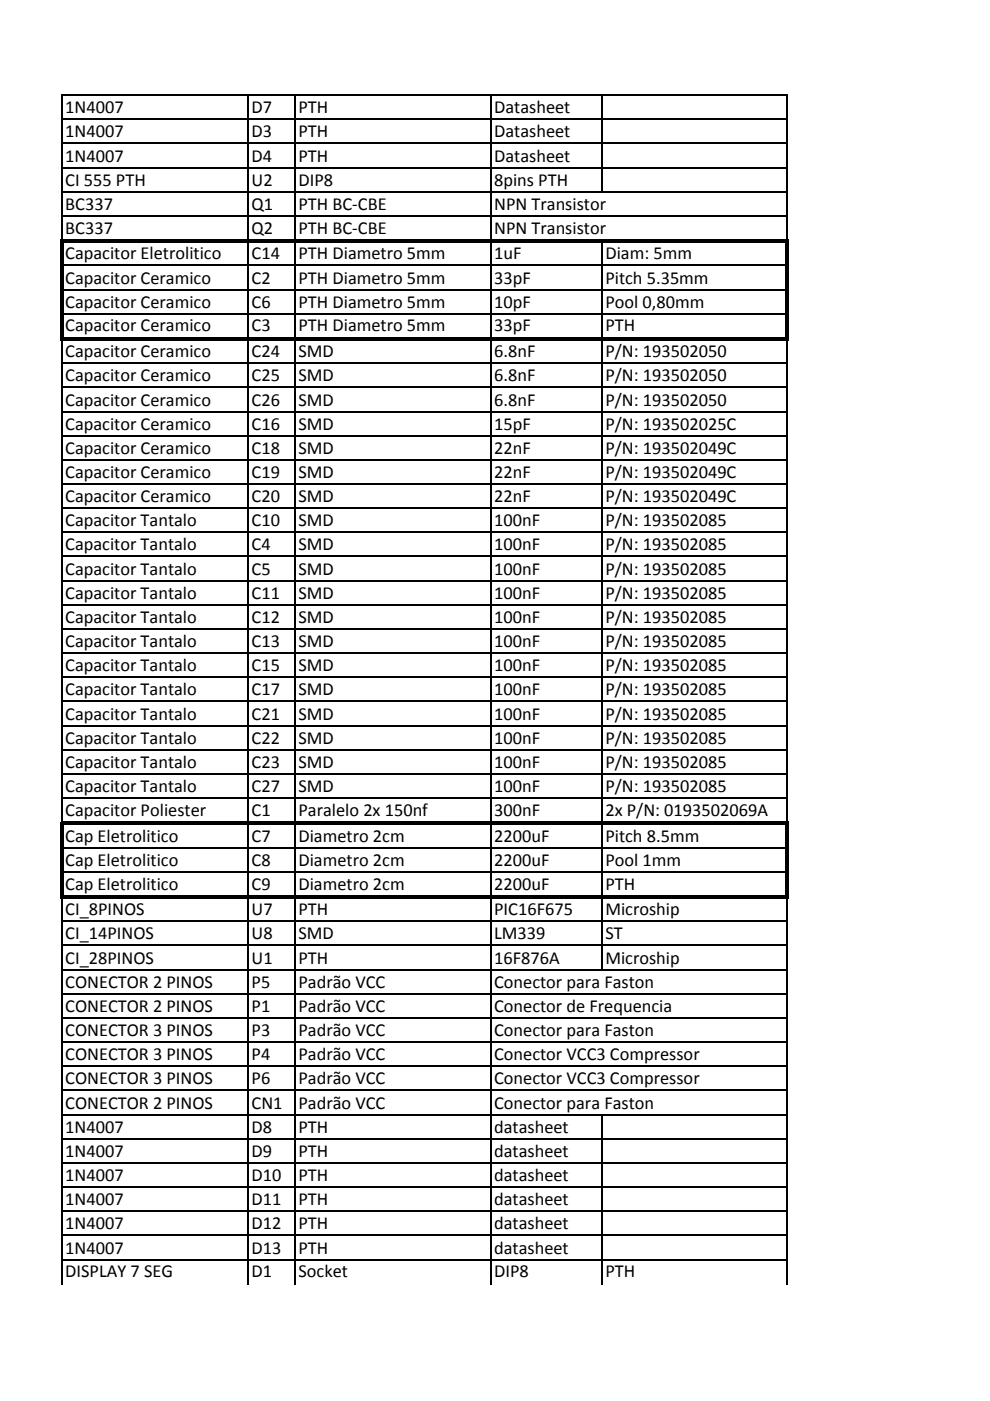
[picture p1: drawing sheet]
<svg xmlns="http://www.w3.org/2000/svg" width="210mm" height="297mm" viewBox="0 0 210 297" stroke-linecap="round" stroke-linejoin="round" font-family="sans-serif">
<defs><g id="words">
<g font-size="3.9">
<text x="13.8" y="24">1N4007</text>
<text x="13.8" y="29.1">1N4007</text>
<text x="53.3" y="24">D7</text>
<text x="53.3" y="29.1">D3</text>
<text x="63.3" y="24">PTH</text>
<text x="63.3" y="29.1">PTH</text>
<text x="104.8" y="24">Datasheet</text>
<text x="104.8" y="29.1">Datasheet</text>
<text x="13.8" y="34.2">1N4007</text>
<text x="53.3" y="34.2">D4</text>
<text x="63.3" y="34.2">PTH</text>
<text x="104.8" y="34.2">Datasheet</text>
<text x="13.8" y="39.4">CI 555 PTH</text>
<text x="53.3" y="39.4">U2</text>
<text x="63.3" y="39.4">DIP8</text>
<text x="104.8" y="39.4">8pins PTH</text>
<text x="13.8" y="44.5">BC337</text>
<text x="53.3" y="44.5">Q1</text>
<text x="63.3" y="44.5">PTH BC-CBE</text>
<text x="104.8" y="44.5">NPN Transistor</text>
<text x="13.8" y="49.5">BC337</text>
<text x="53.3" y="49.5">Q2</text>
<text x="63.3" y="49.5">PTH BC-CBE</text>
<text x="104.8" y="49.5">NPN Transistor</text>
<text x="13.8" y="55">Capacitor Eletrolitico</text>
<text x="53.3" y="55">C14</text>
<text x="63.3" y="55">PTH Diametro 5mm</text>
<text x="104.8" y="55">1uF</text>
<text x="128.4" y="55">Diam: 5mm</text>
<text x="13.8" y="60.1">Capacitor Ceramico</text>
<text x="13.8" y="65.2">Capacitor Ceramico</text>
<text x="53.3" y="60.1">C2</text>
<text x="53.3" y="65.2">C6</text>
<text x="63.3" y="60.1">PTH Diametro 5mm</text>
<text x="63.3" y="65.2">PTH Diametro 5mm</text>
<text x="104.8" y="60.1">33pF</text>
<text x="104.8" y="65.2">10pF</text>
<text x="128.4" y="60.1">Pitch 5.35mm</text>
<text x="128.4" y="65.2">Pool 0,80mm</text>
<text x="13.8" y="70.3">Capacitor Ceramico</text>
<text x="53.3" y="70.3">C3</text>
<text x="63.3" y="70.3">PTH Diametro 5mm</text>
<text x="104.8" y="70.3">33pF</text>
<text x="128.4" y="70.3">PTH</text>
<text x="13.8" y="75.7">Capacitor Ceramico</text>
<text x="53.3" y="75.7">C24</text>
<text x="63.3" y="75.7">SMD</text>
<text x="104.8" y="75.7">6.8nF</text>
<text x="128.4" y="75.7">P/N: 193502050</text>
<text x="13.8" y="80.9">Capacitor Ceramico</text>
<text x="53.3" y="80.9">C25</text>
<text x="63.3" y="80.9">SMD</text>
<text x="104.8" y="80.9">6.8nF</text>
<text x="128.4" y="80.8">P/N: 193502050</text>
<text x="13.8" y="86">Capacitor Ceramico</text>
<text x="53.3" y="86">C26</text>
<text x="63.3" y="86">SMD</text>
<text x="104.8" y="86">6.8nF</text>
<text x="128.4" y="86">P/N: 193502050</text>
<text x="13.8" y="91.1">Capacitor Ceramico</text>
<text x="53.3" y="91.1">C16</text>
<text x="63.3" y="91.1">SMD</text>
<text x="104.8" y="91.1">15pF</text>
<text x="128.4" y="91.1">P/N: 193502025C</text>
<text x="13.8" y="96.2">Capacitor Ceramico</text>
<text x="13.8" y="101.3">Capacitor Ceramico</text>
<text x="53.3" y="96.2">C18</text>
<text x="53.3" y="101.3">C19</text>
<text x="63.3" y="96.2">SMD</text>
<text x="63.3" y="101.3">SMD</text>
<text x="104.8" y="96.2">22nF</text>
<text x="104.8" y="101.3">22nF</text>
<text x="128.4" y="96.2">P/N: 193502049C</text>
<text x="128.4" y="101.3">P/N: 193502049C</text>
<text x="13.8" y="106.5">Capacitor Ceramico</text>
<text x="53.3" y="106.5">C20</text>
<text x="63.3" y="106.5">SMD</text>
<text x="104.8" y="106.5">22nF</text>
<text x="128.4" y="106.5">P/N: 193502049C</text>
<text x="13.8" y="111.6">Capacitor Tantalo</text>
<text x="53.3" y="111.6">C10</text>
<text x="63.3" y="111.6">SMD</text>
<text x="104.8" y="111.6">100nF</text>
<text x="128.4" y="111.6">P/N: 193502085</text>
<text x="13.8" y="116.7">Capacitor Tantalo</text>
<text x="53.3" y="116.7">C4</text>
<text x="63.3" y="116.7">SMD</text>
<text x="104.8" y="116.7">100nF</text>
<text x="128.4" y="116.7">P/N: 193502085</text>
<text x="13.8" y="121.8">Capacitor Tantalo</text>
<text x="53.3" y="121.8">C5</text>
<text x="63.3" y="121.8">SMD</text>
<text x="104.8" y="121.8">100nF</text>
<text x="128.4" y="121.8">P/N: 193502085</text>
<text x="13.8" y="127">Capacitor Tantalo</text>
<text x="53.3" y="127">C11</text>
<text x="63.3" y="127">SMD</text>
<text x="104.8" y="127">100nF</text>
<text x="128.4" y="127">P/N: 193502085</text>
<text x="13.8" y="132.1">Capacitor Tantalo</text>
<text x="13.8" y="137.2">Capacitor Tantalo</text>
<text x="53.3" y="132.1">C12</text>
<text x="53.3" y="137.2">C13</text>
<text x="63.3" y="132.1">SMD</text>
<text x="63.3" y="137.2">SMD</text>
<text x="104.8" y="132.1">100nF</text>
<text x="104.8" y="137.2">100nF</text>
<text x="128.4" y="132.1">P/N: 193502085</text>
<text x="128.4" y="137.2">P/N: 193502085</text>
<text x="13.8" y="142.3">Capacitor Tantalo</text>
<text x="53.3" y="142.3">C15</text>
<text x="63.3" y="142.3">SMD</text>
<text x="104.8" y="142.3">100nF</text>
<text x="128.4" y="142.3">P/N: 193502085</text>
<text x="13.8" y="147.4">Capacitor Tantalo</text>
<text x="53.3" y="147.4">C17</text>
<text x="63.3" y="147.4">SMD</text>
<text x="104.8" y="147.4">100nF</text>
<text x="128.4" y="147.4">P/N: 193502085</text>
<text x="13.8" y="152.6">Capacitor Tantalo</text>
<text x="53.3" y="152.6">C21</text>
<text x="63.3" y="152.6">SMD</text>
<text x="104.8" y="152.6">100nF</text>
<text x="128.4" y="152.6">P/N: 193502085</text>
<text x="13.8" y="157.7">Capacitor Tantalo</text>
<text x="53.3" y="157.7">C22</text>
<text x="63.3" y="157.7">SMD</text>
<text x="104.8" y="157.7">100nF</text>
<text x="128.4" y="157.7">P/N: 193502085</text>
<text x="13.8" y="162.8">Capacitor Tantalo</text>
<text x="13.8" y="167.9">Capacitor Tantalo</text>
<text x="53.3" y="162.8">C23</text>
<text x="53.3" y="167.9">C27</text>
<text x="63.3" y="162.8">SMD</text>
<text x="63.3" y="167.9">SMD</text>
<text x="104.8" y="162.8">100nF</text>
<text x="104.8" y="167.9">100nF</text>
<text x="128.4" y="162.8">P/N: 193502085</text>
<text x="128.4" y="167.9">P/N: 193502085</text>
<text x="13.8" y="173">Capacitor Poliester</text>
<text x="53.3" y="173">C1</text>
<text x="63.3" y="173">Paralelo 2x 150nf</text>
<text x="104.8" y="173">300nF</text>
<text x="128.4" y="173">2x P/N: 0193502069A</text>
<text x="13.8" y="178.4">Cap Eletrolitico</text>
<text x="53.3" y="178.4">C7</text>
<text x="63.3" y="178.4">Diametro 2cm</text>
<text x="104.8" y="178.4">2200uF</text>
<text x="128.4" y="178.4">Pitch 8.5mm</text>
<text x="13.8" y="183.6">Cap Eletrolitico</text>
<text x="53.3" y="183.6">C8</text>
<text x="63.3" y="183.6">Diametro 2cm</text>
<text x="104.8" y="183.6">2200uF</text>
<text x="128.4" y="183.6">Pool 1mm</text>
<text x="13.8" y="188.6">Cap Eletrolitico</text>
<text x="53.3" y="188.6">C9</text>
<text x="63.3" y="188.6">Diametro 2cm</text>
<text x="104.8" y="188.6">2200uF</text>
<text x="128.4" y="188.6">PTH</text>
<text x="13.8" y="194.1">CI_8PINOS</text>
<text x="53.3" y="194.1">U7</text>
<text x="63.3" y="194.1">PTH</text>
<text x="104.8" y="194.1">PIC16F675</text>
<text x="128.4" y="194.1">Microship</text>
<text x="13.8" y="199.2">CI_14PINOS</text>
<text x="53.3" y="199.2">U8</text>
<text x="63.3" y="199.2">SMD</text>
<text x="104.8" y="199.2">LM339</text>
<text x="128.4" y="199.2">ST</text>
<text x="13.8" y="204.3">CI_28PINOS</text>
<text x="13.8" y="209.4">CONECTOR 2 PINOS</text>
<text x="53.3" y="204.3">U1</text>
<text x="53.3" y="209.4">P5</text>
<text x="63.3" y="204.3">PTH</text>
<text x="63.3" y="209.4">Padrão VCC</text>
<text x="104.8" y="204.3">16F876A</text>
<text x="104.8" y="209.4">Conector para Faston</text>
<text x="128.4" y="204.3">Microship</text>
<text x="13.8" y="214.5">CONECTOR 2 PINOS</text>
<text x="53.3" y="214.5">P1</text>
<text x="63.3" y="214.5">Padrão VCC</text>
<text x="104.8" y="214.5">Conector de Frequencia</text>
<text x="13.8" y="219.7">CONECTOR 3 PINOS</text>
<text x="53.3" y="219.7">P3</text>
<text x="63.3" y="219.7">Padrão VCC</text>
<text x="104.8" y="219.7">Conector para Faston</text>
<text x="13.8" y="224.8">CONECTOR 3 PINOS</text>
<text x="53.3" y="224.8">P4</text>
<text x="63.3" y="224.8">Padrão VCC</text>
<text x="104.8" y="224.8">Conector VCC3 Compressor</text>
<text x="13.8" y="229.9">CONECTOR 3 PINOS</text>
<text x="53.3" y="229.9">P6</text>
<text x="63.3" y="229.9">Padrão VCC</text>
<text x="104.8" y="229.9">Conector VCC3 Compressor</text>
<text x="13.8" y="235">CONECTOR 2 PINOS</text>
<text x="53.3" y="235">CN1</text>
<text x="63.3" y="235">Padrão VCC</text>
<text x="104.8" y="235">Conector para Faston</text>
<text x="13.8" y="240.2">1N4007</text>
<text x="13.8" y="245.3">1N4007</text>
<text x="53.3" y="240.2">D8</text>
<text x="53.3" y="245.3">D9</text>
<text x="63.3" y="240.2">PTH</text>
<text x="63.3" y="245.3">PTH</text>
<text x="104.8" y="240.2">datasheet</text>
<text x="104.8" y="245.3">datasheet</text>
<text x="13.8" y="250.4">1N4007</text>
<text x="53.3" y="250.4">D10</text>
<text x="63.3" y="250.4">PTH</text>
<text x="104.8" y="250.4">datasheet</text>
<text x="13.8" y="255.5">1N4007</text>
<text x="53.3" y="255.5">D11</text>
<text x="63.3" y="255.5">PTH</text>
<text x="104.8" y="255.5">datasheet</text>
<text x="13.8" y="260.6">1N4007</text>
<text x="53.3" y="260.6">D12</text>
<text x="63.3" y="260.6">PTH</text>
<text x="104.8" y="260.6">datasheet</text>
<text x="13.8" y="265.8">1N4007</text>
<text x="53.3" y="265.8">D13</text>
<text x="63.3" y="265.8">PTH</text>
<text x="104.8" y="265.8">datasheet</text>
<text x="13.8" y="270.8">DISPLAY 7 SEG</text>
<text x="53.3" y="270.8">D1</text>
<text x="63.3" y="270.8">Socket</text>
<text x="104.8" y="270.8">DIP8</text>
<text x="128.4" y="270.8">PTH</text>
</g>
</g></defs>
<g fill="none" stroke="#000" stroke-width=".34">
<path d="M13.2 20v30.8M13.3 20.2h153.8M13.3 25.3h153.8M13.3 30.4h153.8M13.3 35.5h153.8M52.7 20.3v30.5M62.6 20.3v30.5M104.1 20.3v30.5M127.7 20.3v20.5M166.9 20.3v30.5M13.3 40.6h153.8M13.3 45.8h153.8"/>
<path d="M13.5 56.3h153.1M52.7 51.5v20M62.6 51.5v20M104.1 51.5v20M127.7 51.5v20M13.2 72.2v102M13.3 77h153.8M13.5 61.4h153.1M13.5 66.5h153.1M52.7 72.2v102M62.6 72.2v102M104.1 72.2v102"/>
<path d="M127.7 72.2v102M166.9 72.2v102M13.3 82.1h153.8M13.3 87.2h153.8M13.3 92.4h153.8M13.3 97.5h153.8M13.3 102.6h153.8M13.3 107.7h153.8M13.3 112.9h153.8M13.3 118h153.8M13.3 123.1h153.8M13.3 128.2h153.8"/>
<path d="M13.3 133.3h153.8M13.3 138.5h153.8M13.3 143.6h153.8M13.3 148.7h153.8M13.3 153.8h153.8M13.3 159h153.8M13.3 164.1h153.8M13.3 169.2h153.8M13.5 179.7h153.1M52.7 174.9v15M62.6 174.9v15M104.1 174.9v15"/>
<path d="M127.7 174.9v15M13.2 190.5v82M13.3 195.3h153.8M13.5 184.8h153.1M52.7 190.5v82M62.6 190.5v82M104.1 190.5v82M127.7 190.5v15.2M166.9 190.5v82M13.3 200.4h153.8M13.3 205.6h153.8M13.3 210.7h153.8"/>
<path d="M13.3 215.8h153.8M13.3 220.9h153.8M13.3 226.1h153.8M13.3 231.2h153.8M13.3 236.3h153.8M127.7 236.5v36M13.3 241.4h153.8M13.3 246.5h153.8M13.3 251.7h153.8M13.3 256.8h153.8M13.3 261.9h153.8M13.3 267h153.8"/>
</g>
<path d="M13.5 50.8h153.8v.7h-153.8zM12.8 50.8h.7v21.4h-.7zM13.5 71.5h153.8v.7h-153.8zM166.6 51.5h.7v20.7h-.7zM13.5 174.2h153.8v.7h-153.8zM12.8 174.2h.7v16.3h-.7zM13.5 189.9h153.8v.6h-153.8zM166.6 174.9h.7v15.6h-.7z" fill="#000"/>
<use href="#words"/>
</svg>
